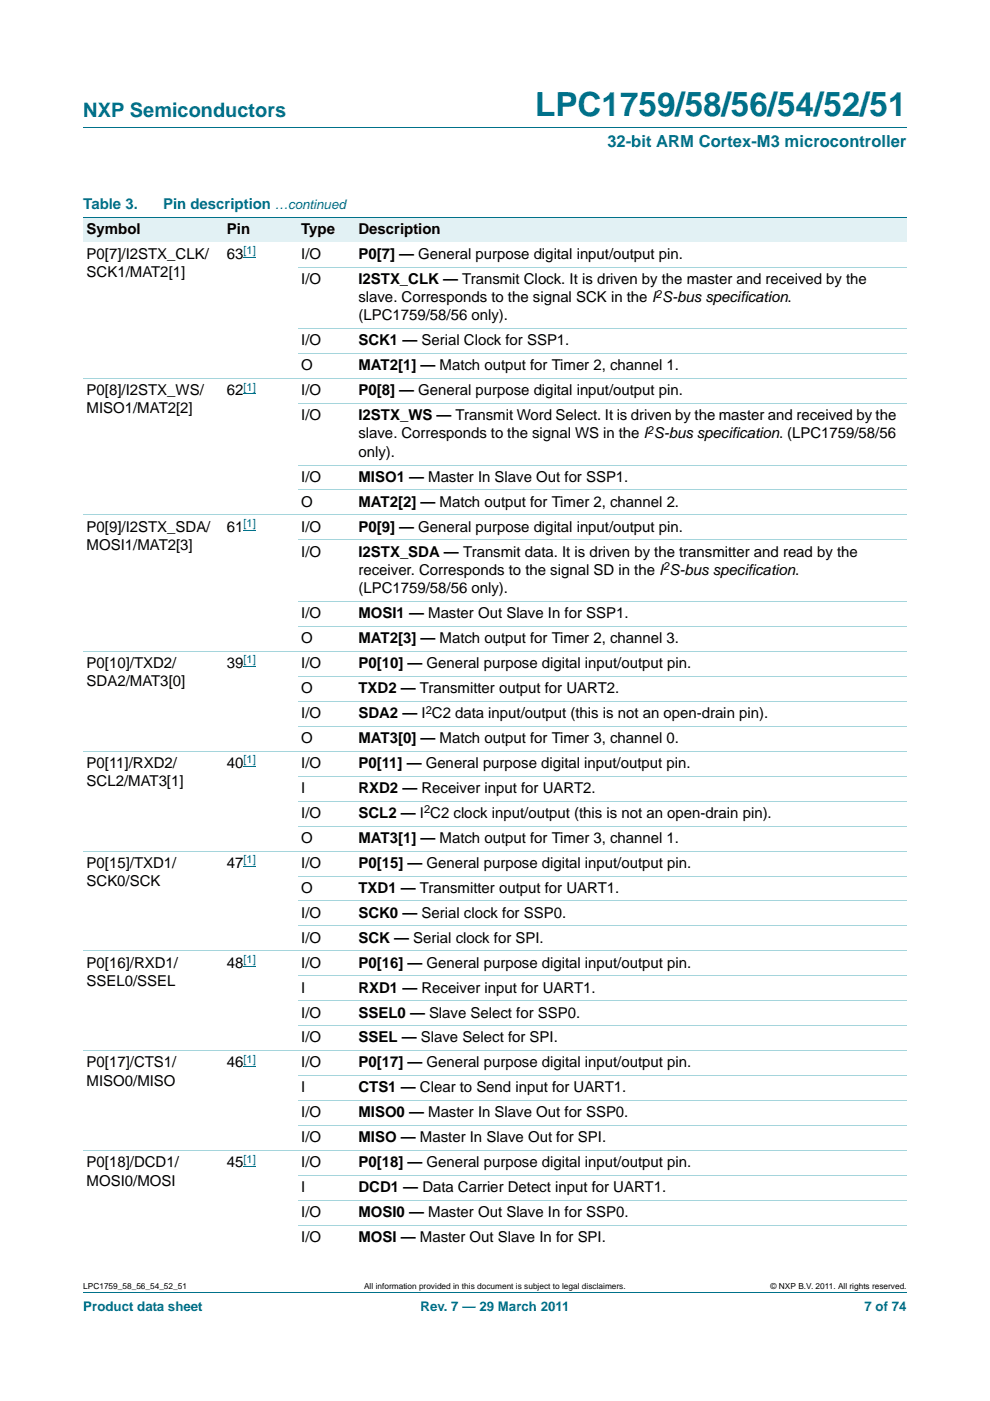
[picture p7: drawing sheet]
<svg xmlns="http://www.w3.org/2000/svg" width="210mm" height="297mm" viewBox="0 0 210 297" stroke-linecap="round" stroke-linejoin="round" font-family="sans-serif">
<defs><g id="words">
<text font-size="7" fill="#00718a" x="113.5" y="24.6">LPC1759/58/56/54/52/51</text>
<text font-size="4.2" fill="#00718a" x="17.7" y="24.9">NXP Semiconductors</text>
<text font-size="3.5" fill="#00718a" x="128.8" y="31.1">32-bit ARM Cortex-M3 microcontroller</text>
<g font-size="3.2" fill="#00718a">
<text x="17.7" y="44.3">Table 3.</text>
<text x="34.6" y="44.3">Pin description</text>
</g>
<g font-size="3.2">
<text x="18.4" y="49.6">Symbol</text>
<text x="48.1" y="49.6">Pin</text>
<text x="63.9" y="49.6">Type</text>
<text x="76" y="49.6">Description</text>
<text x="18.4" y="54.8">P0[7]/I2STX_CLK/</text>
<text x="18.4" y="58.7">SCK1/MAT2[1]</text>
<text x="48.1" y="54.8">63</text>
<text x="63.9" y="54.8">I/O</text>
<text x="76" y="54.8">P0[7] — General purpose digital input/output pin.</text>
<text x="63.9" y="60.1">I/O</text>
<text x="76" y="60.1">I2STX_CLK — Transmit Clock. It is driven by the master and received by the</text>
<text x="76" y="64">slave. Corresponds to the signal SCK in the I S-bus specification.</text>
<text x="76" y="67.9">(LPC1759/58/56 only).</text>
<text x="63.9" y="73.2">I/O</text>
<text x="76" y="73.2">SCK1 — Serial Clock for SSP1.</text>
<text x="18.4" y="83.8">P0[8]/I2STX_WS/</text>
<text x="48.1" y="83.8">62</text>
<text x="63.9" y="78.5">O</text>
<text x="63.9" y="83.8">I/O</text>
<text x="76" y="78.5">MAT2[1] — Match output for Timer 2, channel 1.</text>
<text x="76" y="83.8">P0[8] — General purpose digital input/output pin.</text>
<text x="18.4" y="87.7">MISO1/MAT2[2]</text>
<text x="63.9" y="89.1">I/O</text>
<text x="76" y="89.1">I2STX_WS — Transmit Word Select. It is driven by the master and received by the</text>
<text x="76" y="92.9">slave. Corresponds to the signal WS in the I S-bus specification. (LPC1759/58/56</text>
<text x="76" y="96.8">only).</text>
<text x="63.9" y="102.1">I/O</text>
<text x="63.9" y="107.4">O</text>
<text x="76" y="102.1">MISO1 — Master In Slave Out for SSP1.</text>
<text x="76" y="107.4">MAT2[2] — Match output for Timer 2, channel 2.</text>
<text x="18.4" y="112.7">P0[9]/I2STX_SDA/</text>
<text x="48.1" y="112.7">61</text>
<text x="63.9" y="112.7">I/O</text>
<text x="76" y="112.7">P0[9] — General purpose digital input/output pin.</text>
<text x="18.4" y="116.6">MOSI1/MAT2[3]</text>
<text x="63.9" y="118">I/O</text>
<text x="76" y="118">I2STX_SDA — Transmit data. It is driven by the transmitter and read by the</text>
<text x="76" y="125.8">(LPC1759/58/56 only).</text>
<text x="76" y="121.9">receiver. Corresponds to the signal SD in the I S-bus specification.</text>
<text x="63.9" y="131">I/O</text>
<text x="76" y="131">MOSI1 — Master Out Slave In for SSP1.</text>
<text x="63.9" y="136.3">O</text>
<text x="76" y="136.3">MAT2[3] — Match output for Timer 2, channel 3.</text>
<text x="18.4" y="141.6">P0[10]/TXD2/</text>
<text x="48.1" y="141.6">39</text>
<text x="63.9" y="141.6">I/O</text>
<text x="76" y="141.6">P0[10] — General purpose digital input/output pin.</text>
<text x="18.4" y="145.5">SDA2/MAT3[0]</text>
<text x="63.9" y="146.9">O</text>
<text x="76" y="146.9">TXD2 — Transmitter output for UART2.</text>
<text x="63.9" y="152.2">I/O</text>
<text x="76" y="152.2">SDA2 — I C2 data input/output (this is not an open-drain pin).</text>
<text x="63.9" y="157.5">O</text>
<text x="76" y="157.5">MAT3[0] — Match output for Timer 3, channel 0.</text>
<text x="18.4" y="162.8">P0[11]/RXD2/</text>
<text x="18.4" y="166.7">SCL2/MAT3[1]</text>
<text x="48.1" y="162.8">40</text>
<text x="63.9" y="162.8">I/O</text>
<text x="76" y="162.8">P0[11] — General purpose digital input/output pin.</text>
<text x="63.9" y="168.1">I</text>
<text x="63.9" y="173.4">I/O</text>
<text x="76" y="168.1">RXD2 — Receiver input for UART2.</text>
<text x="76" y="173.4">SCL2 — I C2 clock input/output (this is not an open-drain pin).</text>
<text x="63.9" y="178.7">O</text>
<text x="76" y="178.7">MAT3[1] — Match output for Timer 3, channel 1.</text>
<text x="18.4" y="184">P0[15]/TXD1/</text>
<text x="48.1" y="184">47</text>
<text x="63.9" y="184">I/O</text>
<text x="76" y="184">P0[15] — General purpose digital input/output pin.</text>
<text x="18.4" y="187.9">SCK0/SCK</text>
<text x="63.9" y="189.3">O</text>
<text x="76" y="189.3">TXD1 — Transmitter output for UART1.</text>
<text x="63.9" y="194.6">I/O</text>
<text x="76" y="194.6">SCK0 — Serial clock for SSP0.</text>
<text x="63.9" y="199.9">I/O</text>
<text x="76" y="199.9">SCK — Serial clock for SPI.</text>
<text x="18.4" y="205.2">P0[16]/RXD1/</text>
<text x="18.4" y="209">SSEL0/SSEL</text>
<text x="48.1" y="205.2">48</text>
<text x="63.9" y="205.1">I/O</text>
<text x="76" y="205.1">P0[16] — General purpose digital input/output pin.</text>
<text x="63.9" y="210.4">I</text>
<text x="63.9" y="215.7">I/O</text>
<text x="76" y="210.4">RXD1 — Receiver input for UART1.</text>
<text x="76" y="215.7">SSEL0 — Slave Select for SSP0.</text>
<text x="63.9" y="221">I/O</text>
<text x="76" y="221">SSEL — Slave Select for SPI.</text>
<text x="18.4" y="226.3">P0[17]/CTS1/</text>
<text x="48.1" y="226.3">46</text>
<text x="63.9" y="226.3">I/O</text>
<text x="76" y="226.3">P0[17] — General purpose digital input/output pin.</text>
<text x="18.4" y="230.2">MISO0/MISO</text>
<text x="63.9" y="231.6">I</text>
<text x="76" y="231.6">CTS1 — Clear to Send input for UART1.</text>
<text x="63.9" y="236.9">I/O</text>
<text x="76" y="236.9">MISO0 — Master In Slave Out for SSP0.</text>
<text x="63.9" y="242.2">I/O</text>
<text x="76" y="242.2">MISO — Master In Slave Out for SPI.</text>
<text x="18.4" y="247.5">P0[18]/DCD1/</text>
<text x="18.4" y="251.4">MOSI0/MOSI</text>
<text x="48.1" y="247.5">45</text>
<text x="63.9" y="247.5">I/O</text>
<text x="76" y="247.5">P0[18] — General purpose digital input/output pin.</text>
<text x="63.9" y="252.8">I</text>
<text x="76" y="252.8">DCD1 — Data Carrier Detect input for UART1.</text>
<text x="63.9" y="258.1">I/O</text>
<text x="63.9" y="263.4">I/O</text>
<text x="76" y="258.1">MOSI0 — Master Out Slave In for SSP0.</text>
<text x="76" y="263.4">MOSI — Master Out Slave In for SPI.</text>
</g>
<g font-size="2.8" fill="#00718a">
<text x="58.3" y="44.3">…continued</text>
<text x="17.7" y="277.9">Product data sheet</text>
<text x="89.2" y="277.9">Rev. 7 — 29 March 2011</text>
<text x="183.4" y="277.9">7 of 74</text>
</g>
<g font-size="2.4" fill="#00f">
<text x="51.6" y="53.9">[1]</text>
<text x="51.6" y="82.8">[1]</text>
<text x="51.6" y="111.8">[1]</text>
<text x="51.6" y="140.7">[1]</text>
<text x="51.6" y="161.9">[1]</text>
<text x="51.6" y="183">[1]</text>
<text x="51.6" y="204.2">[1]</text>
<text x="51.6" y="225.4">[1]</text>
<text x="51.6" y="246.5">[1]</text>
</g>
<g font-size="2.4">
<text x="139.1" y="63.1">2</text>
<text x="137.4" y="92">2</text>
<text x="140.7" y="120.9">2</text>
<text x="90.3" y="151.3">2</text>
<text x="89.9" y="172.4">2</text>
</g>
<g font-size="1.8">
<text x="17.7" y="273.3">LPC1759_58_56_54_52_51</text>
<text x="77.2" y="273.3">All information provided in this document is subject to legal disclaimers.</text>
<text x="163.4" y="273.3">© NXP B.V. 2011. All rights reserved.</text>
</g>
</g></defs>
<path d="M17.7 27h174.6M17.7 273.9h174.6" fill="none" stroke="#00718a" stroke-width=".21"/>
<path d="M51.6 54.6h2.7M51.6 83.5h2.7M51.6 112.5h2.7M51.6 141.4h2.7M51.6 162.6h2.7M51.6 183.7h2.7M51.6 204.9h2.7M51.6 226.1h2.7M51.6 247.2h2.7" fill="none" stroke="#00f" stroke-width=".21"/>
<g fill="#e2f1f4">
<path d="M17.7 46h29.7v5.3h-29.7z"/>
<path d="M47.4 46h15.8v5.3h-15.8z"/>
<path d="M63.2 46h12.1v5.3h-12.1z"/>
<path d="M75.3 46h117v5.3h-117z"/>
</g>
<path d="M17.7 46h174.6" fill="none" stroke="#00718a" stroke-width=".21"/>
<g fill="none" stroke="#a5d5dc" stroke-width=".21">
<path d="M63.2 56.6h129.1M63.2 69.7h129.1M63.2 75h129.1M17.7 80.2h174.6M63.2 85.5h129.1M63.2 98.6h129.1M17.7 109.2h174.6M63.2 103.9h129.1M63.2 114.5h129.1M17.7 138.1h174.6M63.2 127.5h129.1M63.2 132.8h129.1"/>
<path d="M17.7 159.3h174.6M63.2 143.4h129.1M63.2 148.7h129.1M63.2 154h129.1M63.2 164.6h129.1M63.2 169.9h129.1M63.2 175.2h129.1M17.7 180.4h174.6M63.2 185.7h129.1M63.2 191h129.1M63.2 196.3h129.1M17.7 201.6h174.6"/>
<path d="M63.2 206.9h129.1M63.2 212.2h129.1M63.2 217.5h129.1M17.7 222.8h174.6M63.2 228.1h129.1M63.2 233.4h129.1M63.2 238.7h129.1M17.7 243.9h174.6M63.2 249.2h129.1M63.2 254.5h129.1M63.2 259.8h129.1"/>
</g>
<use href="#words"/>
</svg>
